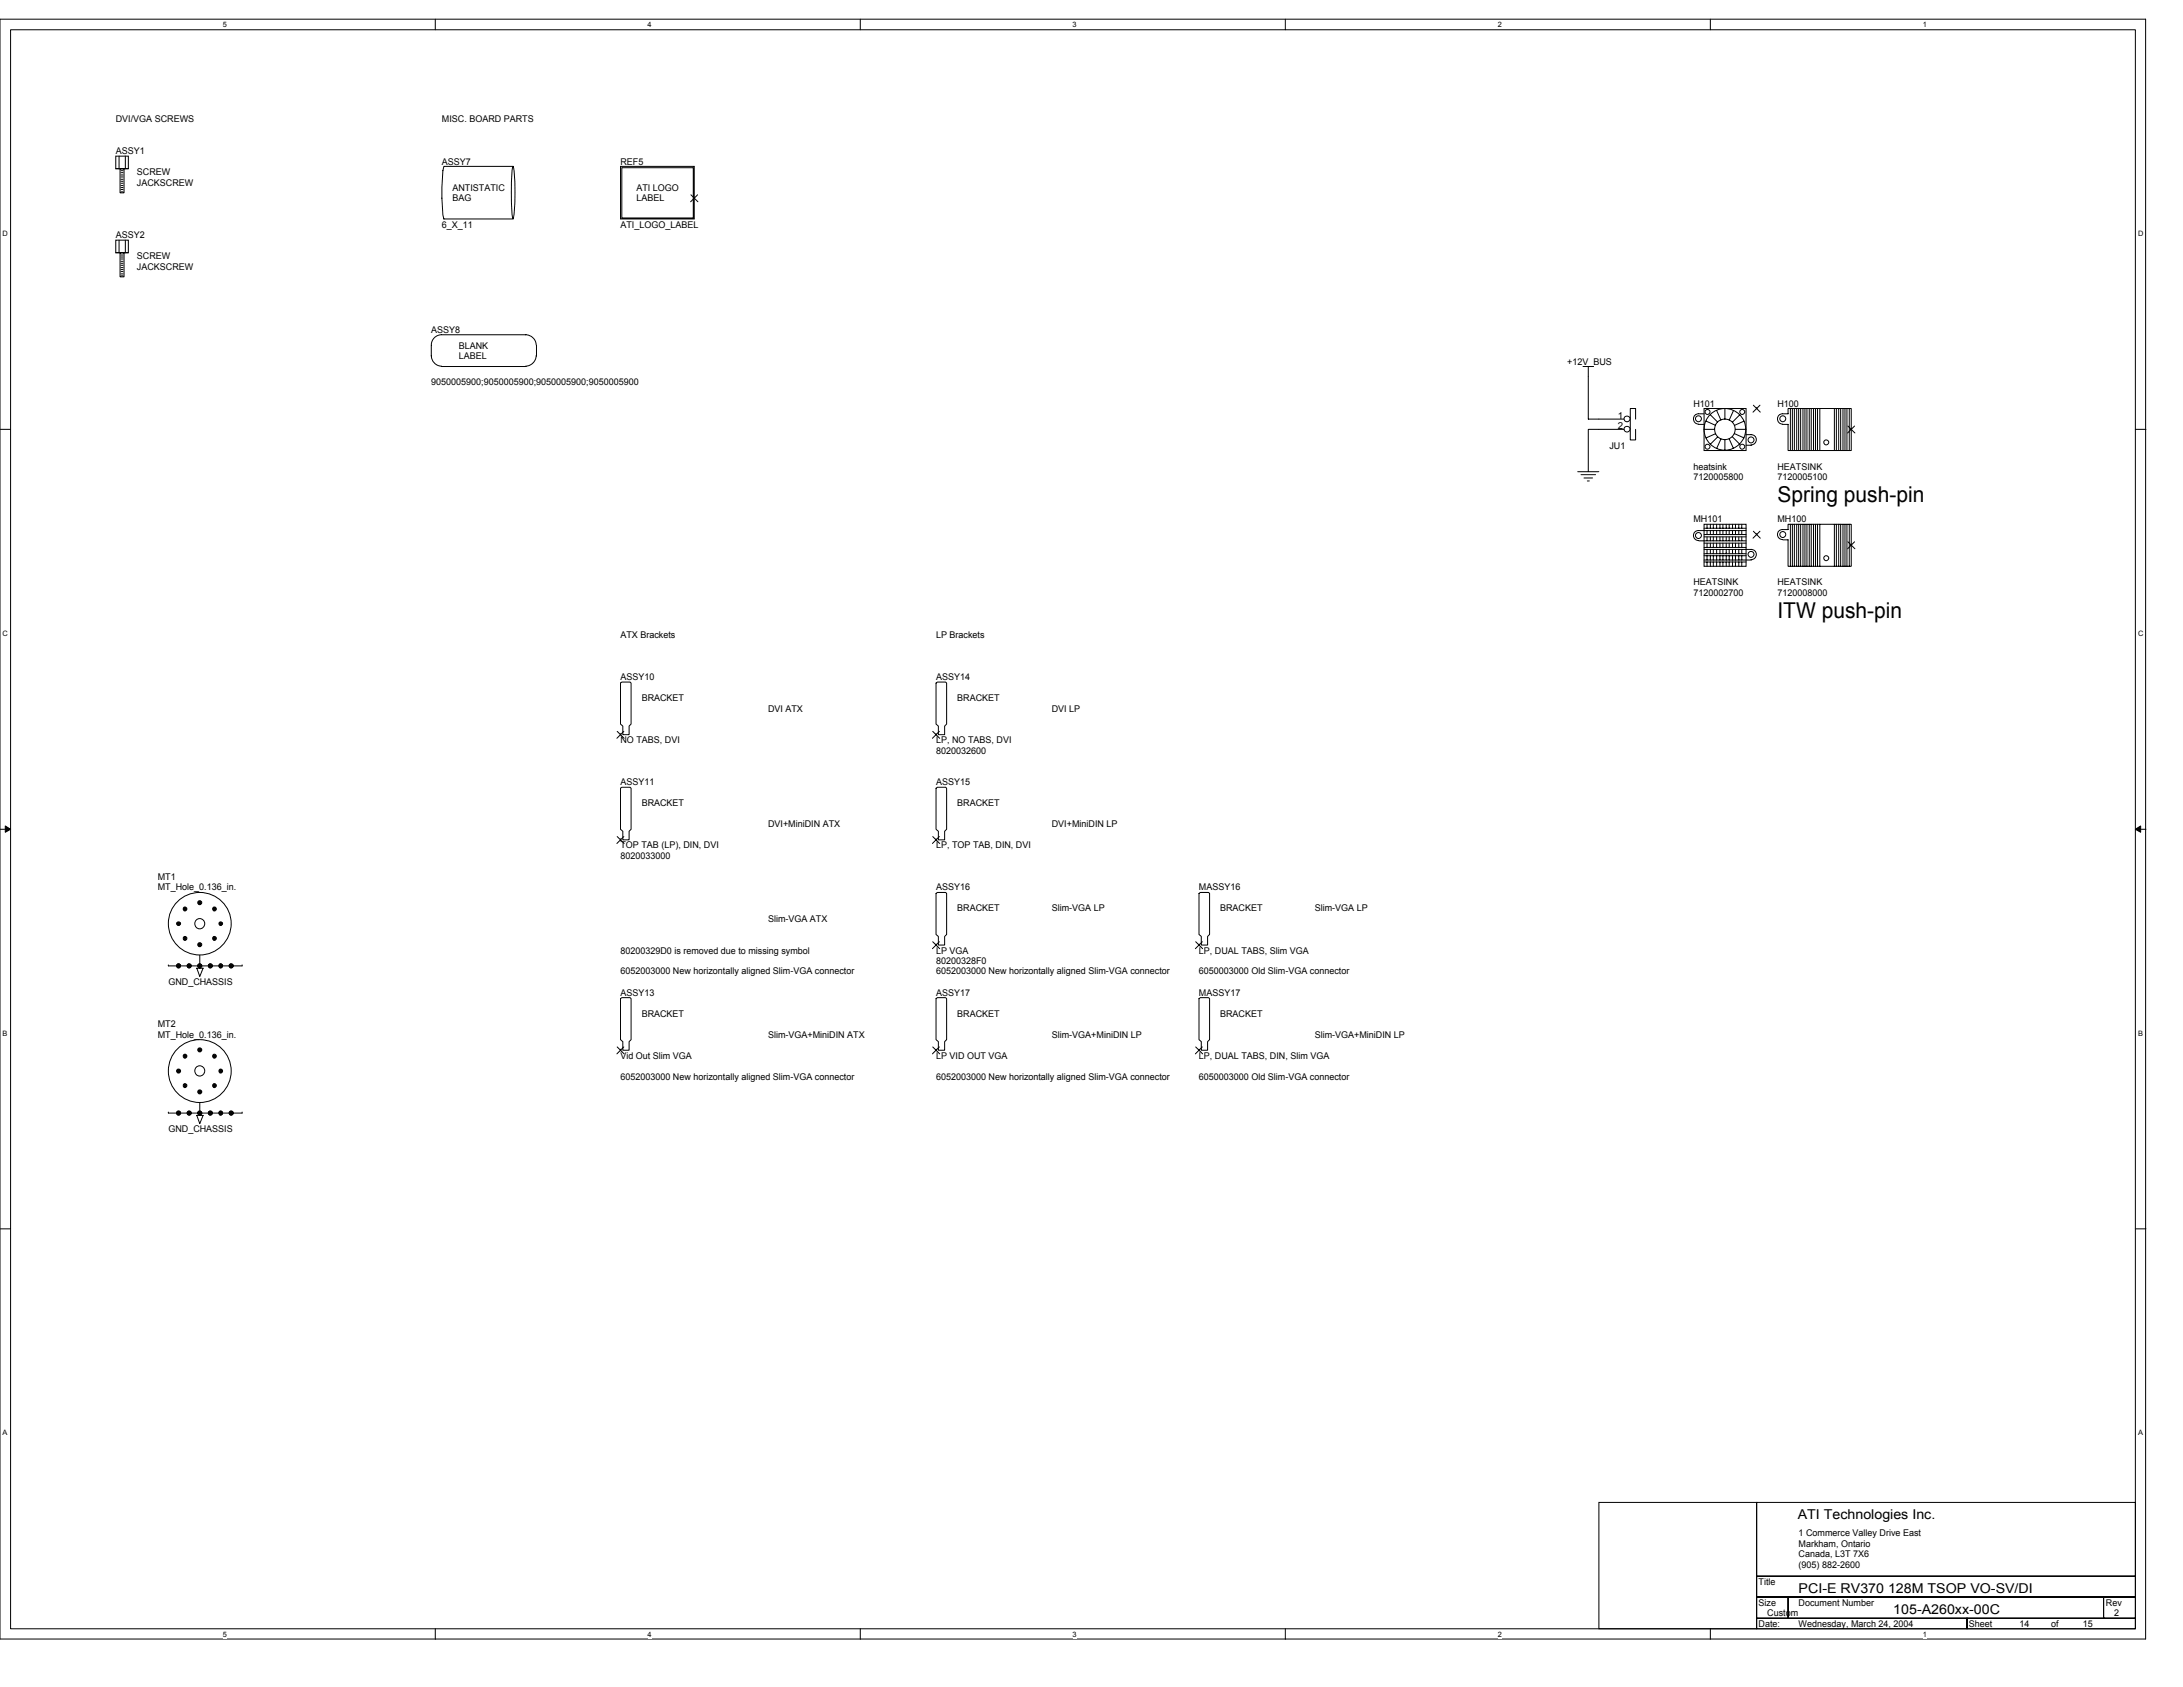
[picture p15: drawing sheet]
<svg xmlns="http://www.w3.org/2000/svg" width="279mm" height="216mm" viewBox="0 0 279 216" stroke-linecap="round" stroke-linejoin="round" font-family="sans-serif">
<defs><g id="words">
<g font-size="2.8">
<text x="227.5" y="64.2">Spring push-pin</text>
<text x="227.5" y="79">ITW push-pin</text>
</g>
<g font-size="1.7">
<text x="230.1" y="194.4">ATI Technologies Inc.</text>
<text x="230.2" y="203.8">PCI-E RV370 128M TSOP VO-SV/DI</text>
<text x="242.3" y="206.5">105-A260xx-00C</text>
</g>
<g font-size="1.2">
<text x="14.8" y="15.7">DVI/VGA SCREWS</text>
<text x="56.6" y="15.7">MISC. BOARD PARTS</text>
<text x="14.8" y="19.7">ASSY1</text>
<text x="17.5" y="23.7">JACKSCREW</text>
<text x="17.5" y="22.4">SCREW</text>
<text x="56.6" y="21.1">ASSY7</text>
<text x="79.4" y="21.1">REF5</text>
<text x="56.6" y="29.1">6_X_11</text>
<text x="57.9" y="24.4">ANTISTATIC</text>
<text x="57.9" y="25.8">BAG</text>
<text x="79.4" y="29.1">ATI_LOGO_LABEL</text>
<text x="81.4" y="24.4">ATI LOGO</text>
<text x="81.4" y="25.8">LABEL</text>
<text x="14.8" y="30.5">ASSY2</text>
<text x="17.5" y="33.2">SCREW</text>
<text x="17.5" y="34.5">JACKSCREW</text>
<text x="55.2" y="42.6">ASSY8</text>
<text x="58.7" y="46">LABEL</text>
<text x="58.7" y="44.6">BLANK</text>
<text x="200.6" y="46.7">+12V_BUS</text>
<text x="55.2" y="49.3">9050005900;9050005900;9050005900;9050005900</text>
<text x="207.1" y="53.6">1</text>
<text x="216.7" y="52">H101</text>
<text x="227.5" y="52">H100</text>
<text x="206" y="57.4">JU1</text>
<text x="207.1" y="54.9">2</text>
<text x="216.7" y="60.1">heatsink</text>
<text x="216.7" y="61.5">7120005800</text>
<text x="227.5" y="60.1">HEATSINK</text>
<text x="227.5" y="61.5">7120005100</text>
<text x="216.7" y="66.8">MH101</text>
<text x="227.5" y="66.8">MH100</text>
<text x="216.7" y="74.9">HEATSINK</text>
<text x="216.7" y="76.2">7120002700</text>
<text x="227.5" y="74.9">HEATSINK</text>
<text x="227.5" y="76.2">7120008000</text>
<text x="79.4" y="81.7">ATX Brackets</text>
<text x="119.8" y="81.7">LP Brackets</text>
<text x="79.4" y="87">ASSY10</text>
<text x="82.1" y="89.7">BRACKET</text>
<text x="119.8" y="87">ASSY14</text>
<text x="122.5" y="89.7">BRACKET</text>
<text x="79.4" y="95.1">NO TABS, DVI</text>
<text x="98.3" y="91.1">DVI ATX</text>
<text x="119.8" y="95.1">LP, NO TABS, DVI</text>
<text x="134.6" y="91.1">DVI LP</text>
<text x="79.4" y="100.5">ASSY11</text>
<text x="119.8" y="96.4">8020032600</text>
<text x="119.8" y="100.5">ASSY15</text>
<text x="82.1" y="103.2">BRACKET</text>
<text x="98.3" y="105.9">DVI+MiniDIN ATX</text>
<text x="122.5" y="103.2">BRACKET</text>
<text x="134.6" y="105.9">DVI+MiniDIN LP</text>
<text x="20.2" y="112.6">MT1</text>
<text x="20.2" y="114">MT_Hole_0.136_in.</text>
<text x="79.4" y="108.6">TOP TAB (LP), DIN, DVI</text>
<text x="79.4" y="109.9">8020033000</text>
<text x="119.8" y="114">ASSY16</text>
<text x="119.8" y="108.6">LP, TOP TAB, DIN, DVI</text>
<text x="153.5" y="114">MASSY16</text>
<text x="98.3" y="118">Slim-VGA ATX</text>
<text x="122.5" y="116.6">BRACKET</text>
<text x="134.6" y="116.6">Slim-VGA LP</text>
<text x="156.2" y="116.6">BRACKET</text>
<text x="168.3" y="116.6">Slim-VGA LP</text>
<text x="79.4" y="124.7">6052003000 New horizontally aligned Slim-VGA connector</text>
<text x="79.4" y="122">80200329D0 is removed due to missing symbol</text>
<text x="119.8" y="124.7">6052003000 New horizontally aligned Slim-VGA connector</text>
<text x="119.8" y="122">LP VGA</text>
<text x="119.8" y="123.4">80200328F0</text>
<text x="153.5" y="124.7">6050003000 Old Slim-VGA connector</text>
<text x="153.5" y="122">LP, DUAL TABS, Slim VGA</text>
<text x="20.2" y="131.4">MT2</text>
<text x="21.5" y="126.1">GND_CHASSIS</text>
<text x="79.4" y="127.4">ASSY13</text>
<text x="82.1" y="130.1">BRACKET</text>
<text x="119.8" y="127.4">ASSY17</text>
<text x="122.5" y="130.1">BRACKET</text>
<text x="153.5" y="127.4">MASSY17</text>
<text x="156.2" y="130.1">BRACKET</text>
<text x="20.2" y="132.8">MT_Hole_0.136_in.</text>
<text x="79.4" y="135.5">Vid Out Slim VGA</text>
<text x="98.3" y="132.8">Slim-VGA+MiniDIN ATX</text>
<text x="119.8" y="135.5">LP VID OUT VGA</text>
<text x="134.6" y="132.8">Slim-VGA+MiniDIN LP</text>
<text x="153.5" y="135.5">LP, DUAL TABS, DIN, Slim VGA</text>
<text x="168.3" y="132.8">Slim-VGA+MiniDIN LP</text>
<text x="79.4" y="138.2">6052003000 New horizontally aligned Slim-VGA connector</text>
<text x="119.8" y="138.2">6052003000 New horizontally aligned Slim-VGA connector</text>
<text x="153.5" y="138.2">6050003000 Old Slim-VGA connector</text>
<text x="21.5" y="144.9">GND_CHASSIS</text>
<text x="230.2" y="196.6">1 Commerce Valley Drive East</text>
<text x="230.2" y="198">Markham, Ontario</text>
<text x="225.1" y="202.8">Title</text>
<text x="230.2" y="199.3">Canada, L3T 7X6</text>
<text x="230.2" y="200.7">(905) 882-2600</text>
<text x="225.1" y="205.5">Size</text>
<text x="225.1" y="208.2">Date:</text>
<text x="226.2" y="206.8">Custom</text>
<text x="230.2" y="205.5">Document Number</text>
<text x="230.2" y="208.2">Wednesday, March 24, 2004</text>
<text x="252" y="208.2">Sheet</text>
<text x="258.5" y="208.2">14</text>
<text x="262.5" y="208.2">of</text>
<text x="266.6" y="208.2">15</text>
<text x="269.5" y="205.5">Rev</text>
<text x="270.6" y="206.8">2</text>
</g>
<g font-size=".9">
<text x="28.5" y="3.5">5</text>
<text x="82.9" y="3.5">4</text>
<text x="137.3" y="3.5">3</text>
<text x="191.7" y="3.5">2</text>
<text x="246.1" y="3.5">1</text>
<text x=".3" y="30.2">D</text>
<text x="273.6" y="30.2">D</text>
<text x=".3" y="81.4">C</text>
<text x="273.6" y="81.4">C</text>
<text x=".3" y="132.5">B</text>
<text x="273.6" y="132.5">B</text>
<text x=".3" y="183.7">A</text>
<text x="273.6" y="183.7">A</text>
<text x="28.5" y="209.5">5</text>
<text x="82.9" y="209.5">4</text>
<text x="137.3" y="209.5">3</text>
<text x="191.7" y="209.5">2</text>
<text x="246.1" y="209.5">1</text>
</g>
</g></defs>
<path d="M0 2.5h274.6v207.3h-274.6zM1.4 3.8h271.9v204.6h-271.9z" fill="none" stroke="#000" stroke-width=".13"/>
<g fill="#fff">
<path d="M28.5 2.6h.5v1.1h-.5z"/>
<path d="M28.5 208.6h.5v1.1h-.5z"/>
</g>
<path d="M55.7 2.5v1.3M55.7 208.4v1.4" fill="none" stroke="#000" stroke-width=".13"/>
<g fill="#fff">
<path d="M82.9 2.6h.5v1.1h-.5z"/>
<path d="M82.9 208.6h.5v1.1h-.5z"/>
</g>
<path d="M110.1 2.5v1.3M110.1 208.4v1.4" fill="none" stroke="#000" stroke-width=".13"/>
<g fill="#fff">
<path d="M137.3 2.6h.5v1.1h-.5z"/>
<path d="M137.3 208.6h.5v1.1h-.5z"/>
</g>
<path d="M164.5 2.5v1.3M164.5 208.4v1.4" fill="none" stroke="#000" stroke-width=".13"/>
<g fill="#fff">
<path d="M191.7 2.6h.5v1.1h-.5z"/>
<path d="M191.7 208.6h.5v1.1h-.5z"/>
</g>
<path d="M218.9 2.5v1.3M218.9 208.4v1.4" fill="none" stroke="#000" stroke-width=".13"/>
<g fill="#fff">
<path d="M246.1 2.6h.5v1.1h-.5z"/>
<path d="M246.1 208.6h.5v1.1h-.5z"/>
<path d="M.3 29.4h.7v1h-.7z"/>
<path d="M273.6 29.4h.7v1h-.7z"/>
<path d="M.3 80.5h.7v1.1h-.7z"/>
<path d="M273.6 80.5h.7v1.1h-.7z"/>
</g>
<path d="M0 54.9h1.4M273.3 54.9h1.4" fill="none" stroke="#000" stroke-width=".13"/>
<g fill="#fff">
<path d="M.3 131.7h.7v1.1h-.7z"/>
<path d="M273.6 131.7h.7v1.1h-.7z"/>
</g>
<path d="M0 106.1h1.4M273.3 106.1h1.4" fill="none" stroke="#000" stroke-width=".13"/>
<path d="M.7 105.7l.7 .4-.7 .4zM273.3 106.1l.7-.4v.8z" fill="#000" stroke="#000" stroke-width=".13"/>
<g fill="#fff">
<path d="M.3 182.8h.7v1.1h-.7z"/>
<path d="M273.6 182.8h.7v1.1h-.7z"/>
</g>
<g fill="none" stroke="#000" stroke-width=".13">
<path d="M14.8 30.7h1.6v1.6h-1.6zM14.8 32.3h1.6M15.2 30.7v1.6M15.4 32.3h.5v3.1h-.5zM15.5 32.6h.2M15.5 32.9h.2M15.5 33.1h.2M15.5 33.4h.2M15.5 33.7h.2M15.5 34h.2M15.5 34.2h.2M15.5 34.5h.2"/>
<path d="M15.5 34.8h.2M15.5 35.1h.2M15.5 35.3h.2M16 30.7v1.6M65.7 21.3a22.1 22.1 0 0 1 0 6.7 26.5 26.5 0 0 1 0-6.7zM65.7 21.3h-8.9a21.6 21.6 0 0 0 0 6.7h8.9M202.6 46.9h1.4M203.3 46.9v6.7h1.3M204.6 54.9h-1.3v5.5M209.3 53.6v-1.3h-.6v4h.6v-1.4M201.9 60.4h2.7M202.4 60.7h1.8"/>
<path d="M202.7 61.2h1.1M203.2 61.6h.2M217.4 67.9a.63 .63 0 0 0-.7 .6 .63 .63 0 0 0 .7 .7M217.4 69.2h6.1M217.4 67.9h6.1M218.1 67.1h5.4v5.4h-5.4zM218.1 67.6h5.4M218.1 68.4h5.4M218.1 70.1h5.4M218.1 70.9h5.4M218.1 71.7h6.1M218.1 68.7h5.4"/>
<path d="M218.1 69.5h5.4M218.1 70.3h6.1M218.1 71.1h5.4M218.1 71.9h5.4M218.5 67.1v.5M218.5 67.9v.5M218.5 68.7v.5M218.5 69.5v.6M218.5 70.3v.6M218.5 71.1v.6M218.5 71.9v.6M218.9 67.1v.5"/>
<path d="M218.9 67.9v.5M218.9 68.7v.5M218.9 69.5v.6M218.9 70.3v.6M218.9 71.1v.6M218.9 71.9v.6M219.3 67.1v.5M219.3 67.9v.5M219.3 68.7v.5M219.3 69.5v.6M219.3 70.3v.6M219.3 71.1v.6"/>
<path d="M219.3 71.9v.6M219.7 67.1v.5M219.7 67.9v.5M219.7 68.7v.5M219.7 69.5v.6M219.7 70.3v.6M219.7 71.1v.6M219.7 71.9v.6M220.1 67.1v.5M220.1 67.9v.5M220.1 68.7v.5M220.1 69.5v.6"/>
<path d="M220.1 70.3v.6M220.1 71.1v.6M220.1 71.9v.6M220.5 67.1v.5M220.5 67.9v.5M220.5 68.7v.5M220.5 69.5v.6M220.5 70.3v.6M220.5 71.1v.6M220.5 71.9v.6M220.9 70.9h.1M220.9 67.1v.5"/>
<path d="M220.9 67.9v.5M220.9 68.7v.5M220.9 69.5v.6M220.9 70.3v.6M220.9 71.1v.6M220.9 71.9v.6M221.3 67.1v.5M221.3 67.9v.5M221.3 68.7v.5M221.3 69.5v.6M221.3 70.3v.6M221.3 71.1v.6"/>
<path d="M221.3 71.9v.6M221.7 67.1v.5M221.7 67.9v.5M221.7 68.7v.5M221.7 69.5v.6M221.7 70.3v.6M221.7 71.1v.6M221.7 71.9v.6M222.1 67.1v.5M222.1 67.9v.5M222.1 68.7v.5M222.1 69.5v.6"/>
<path d="M222.1 70.3v.6M222.1 71.1v.6M222.1 71.9v.6M222.5 67.1v.5M222.5 67.9v.5M222.5 68.7v.5M222.5 69.5v.6M222.5 70.3v.6M222.5 71.1v.6M222.5 71.9v.6M222.9 67.1v.5M222.9 67.9v.5"/>
<path d="M222.9 68.7v.5M222.9 69.5v.6M222.9 70.3v.6M222.9 71.1v.6M222.9 71.9v.6M224.1 70.3a.66 .66 0 0 1 .7 .7 .66 .66 0 0 1-.7 .6M224.4 68l.9 .9M224.8 68.4h.1M225.3 68l-.9 .9M153.5 114.3l.1-.1h1.1l.1 .1v5.3l-.2 .2v1.1h-.8v-1.1l-.3-.2zM21.5 123.6h9.5M25.2 123.9h.8l-.4 1.1z"/>
<path d="M25.6 123.6v.3M153 120.5l.9 .9M153.5 120.9h.1M153.9 120.5l-.9 .9M0 157.3h1.4M21.5 142.5h.1M21.5 142.5h9.5M22.9 142.5h.1M24.3 142.5h.1M25.2 142.7h.8l-.4 1.1zM25.6 142.5h.1M25.6 141.1v1.6"/>
<path d="M26.9 142.5h.1M28.3 142.5h.1M29.6 142.5h.1M31 142.5h.1M273.3 157.3h1.4M204.6 192.3h20.2v16.1h-20.2zM224.8 192.3h48.5v9.4h-48.5zM224.8 201.7h48.5v2.7h-48.5zM224.8 204.4h4.1v2.7h-4.1zM224.8 207.1h27v1.3h-27zM228.9 204.4h40.3v2.7h-40.3zM251.8 207.1h21.5v1.3h-21.5z"/>
<path d="M269.2 204.4h4.1v2.7h-4.1z"/>
<circle cx="217.4" cy="68.5" r=".38"/>
<circle cx="224.1" cy="70.9" r=".38"/>
<circle cx="25.6" cy="137" r=".65"/>
<circle cx="25.6" cy="137.1" r="4"/>
</g>
<g fill="#000" stroke="#000" stroke-width=".13">
<path d="M23.5 135l.2-.1 .2 .1-.1 .3-.1 .1-.2-.1z" fill-rule="evenodd"/>
<path d="M23.5 138.7h.2l.2 .1-.1 .3-.1 .1-.2-.1z" fill-rule="evenodd"/>
<path d="M27.3 138.7h.1l.2 .1v.3l-.2 .1-.1-.1z" fill-rule="evenodd"/>
<path d="M27.3 135l.1-.1 .2 .1v.3l-.2 .1-.1-.1z" fill-rule="evenodd"/>
<path d="M28.1 123.4h.1l.3 .1-.1 .3-.2 .1-.1-.1z" fill-rule="evenodd"/>
<path d="M28.1 136.9l.1-.1 .3 .1-.1 .3-.2 .1-.1-.1z" fill-rule="evenodd"/>
<path d="M28.1 142.3l.1-.1 .3 .1-.1 .3-.2 .1-.1-.1z" fill-rule="evenodd"/>
<circle cx="22.9" cy="123.6" r=".26"/>
<circle cx="22.9" cy="137.1" r=".26"/>
<circle cx="24.2" cy="123.6" r=".26"/>
<circle cx="25.6" cy="123.6" r=".26"/>
<circle cx="25.6" cy="134.4" r=".26"/>
<circle cx="25.6" cy="139.7" r=".26"/>
<circle cx="26.9" cy="123.6" r=".26"/>
<circle cx="29.6" cy="123.6" r=".26"/>
<circle cx="22.9" cy="142.5" r=".26"/>
<circle cx="24.2" cy="142.5" r=".26"/>
<circle cx="25.6" cy="142.5" r=".26"/>
<circle cx="26.9" cy="142.5" r=".26"/>
<circle cx="29.6" cy="142.5" r=".26"/>
</g>
<circle cx="208.2" cy="53.6" r=".37" fill="#fff" stroke="#000" stroke-width=".13"/>
<path d="M204.6 53.6h3.3" fill="none" stroke="#000" stroke-width=".13"/>
<circle cx="208.2" cy="54.9" r=".37" fill="#fff" stroke="#000" stroke-width=".13"/>
<g fill="none" stroke="#000" stroke-width=".13">
<path d="M14.8 20h1.6v1.6h-1.6zM15.2 20v1.6M16 20v1.6M14.8 21.6h1.6M15.4 21.6h.5v3.1h-.5zM15.5 21.8h.2M15.5 22.1h.2M15.5 22.4h.2M15.5 22.6h.2M15.5 22.9h.2M15.5 23.2h.2M15.5 23.5h.2"/>
<path d="M15.5 23.7h.2M15.5 24h.2M15.5 24.3h.2M15.5 24.6h.2M79.4 21.3h9.5v6.7h-9.5zM79.6 21.5h9.1v6.4h-9.1zM88.4 24.9l.9 .9M88.9 25.4h.1M89.3 24.9l-.9 .9M55.2 45.5a1.36 1.36 0 0 0 1.3 1.4M55.2 44.2v1.4M56.5 42.8a1.32 1.32 0 0 0-1.3 1.4"/>
<path d="M56.6 42.8h10.7M56.6 46.9h10.7M67.3 42.8a1.36 1.36 0 0 1 1.3 1.4M68.6 45.5a1.39 1.39 0 0 1-1.3 1.4M68.7 44.2v1.4M204.6 54.9h3.3M217.4 53a.66 .66 0 0 0-.7 .6 .66 .66 0 0 0 .7 .7M217.4 53h.7M217.4 54.3h.7M218.1 52.3h5.4v5.4h-5.4zM218.1 54.9h1.4M218.4 53.9l1.2 .5"/>
<path d="M218.9 53.1l.9 .9M219.6 55.5l-1.2 .5M219.7 52.5l.6 1.3M219.8 55.9l-.9 1M220.3 56.2l-.6 1.2M220.8 52.3v1.3M220.8 56.3v1.4M221.3 56.2l.6 1.2M221.7 55.9l1 1M221.9 52.5l-.6 1.3M222 55.5l1.2 .5M222.1 54.9h1.4"/>
<path d="M222.7 53.1l-1 .9M223.2 53.9l-1.2 .5M223.5 55.6h.7M223.5 57h.7M224.1 55.6a.66 .66 0 0 1 .7 .7 .66 .66 0 0 1-.7 .6M224.4 51.9l.9 .8M224.8 52.3h.1M225.3 51.9l-.9 .8M228.1 53a.66 .66 0 0 0-.6 .6 .66 .66 0 0 0 .6 .7M228.2 53h.7v-.7h8v5.4h-8v-3.4h-.7M229.2 52.3v5.4M229.4 52.3v5.4"/>
<path d="M229.7 52.3v5.4M230 52.3v5.4M230.2 52.3v5.4M230.5 52.3v5.4M230.8 52.3v5.4M231 52.3v5.4M231.3 52.3v5.4M231.6 52.3v5.4M231.8 52.3v5.4M232.1 52.3v5.4M232.4 52.3v5.4M232.6 52.3v5.4"/>
<path d="M232.9 52.3v5.4M234.8 52.3v5.4M235 52.3v5.4M235.3 52.3v5.4M235.6 52.3v5.4M235.9 52.3v5.4M236.1 52.3v5.4M236.4 52.3v5.4M236.5 54.5l.9 .9M236.7 52.3v5.4M236.9 54.9h.1M237.4 54.5l-.9 .9"/>
<path d="M228.1 67.8a.64 .64 0 0 0-.6 .6 .64 .64 0 0 0 .6 .6M228.2 67.8h.7v-.7h8v5.4h-8v-3.4h-.7M229.2 67.1v5.4M229.4 67.1v5.4M229.7 67.1v5.4M230 67.1v5.4M230.2 67.1v5.4M230.5 67.1v5.4M230.8 67.1v5.4M231 67.1v5.4M231.3 67.1v5.4M231.6 67.1v5.4"/>
<path d="M231.8 67.1v5.4M232.1 67.1v5.4M232.4 67.1v5.4M232.6 67.1v5.4M232.9 67.1v5.4M234.8 67.1v5.4M235 67.1v5.4M235.3 67.1v5.4M235.6 67.1v5.4M235.9 67.1v5.4M236.1 67.1v5.4M236.4 67.1v5.4"/>
<path d="M236.5 69.3l.9 .9M236.7 67.1v5.4M236.9 69.8h.1M237.4 69.3l-.9 .9M79 93.6l.9 .9M79.4 87.4l.2-.1h1l.2 .1v5.3l-.3 .2v1.1h-.8v-1.1l-.3-.2zM79.4 94h.1M79.8 93.6l-.8 .9M119.4 93.6l.9 .9M119.8 87.4l.2-.1h1l.2 .1v5.3l-.3 .2v1.1h-.8v-1.1l-.3-.2zM119.8 94h.1M120.2 93.6l-.9 .9"/>
<path d="M79 107.1l.9 .8M79.4 100.9l.2-.1h1l.2 .1v5.2l-.3 .3v1.1h-.8v-1.1l-.3-.3zM79.4 107.5h.1M79.8 107.1l-.8 .8M119.4 107.1l.9 .8M119.8 114.3l.2-.1h1l.2 .1v5.3l-.3 .2v1.1h-.8v-1.1l-.3-.2zM119.8 100.9l.2-.1h1l.2 .1v5.2l-.3 .3v1.1h-.8v-1.1l-.3-.3zM119.8 107.5h.1M120.2 107.1l-.9 .8M21.5 123.6h.1M22.9 123.6h.1M24.3 123.6h.1"/>
<path d="M25.6 123.6h.1M25.6 122.3v1.3M26.9 123.6h.1M28.3 123.6h.1M29.6 123.6h.1M31 123.6h.1M79 134l.9 .9M79.4 127.8l.2-.1h1l.2 .1v5.3l-.3 .2v1.1h-.8v-1.1l-.3-.2zM79.4 134.4h.1M79.8 134l-.8 .9M119.4 120.5l.9 .9M119.4 134l.9 .9"/>
<path d="M119.8 120.9h.1M119.8 127.8l.2-.1h1l.2 .1v5.3l-.3 .2v1.1h-.8v-1.1l-.3-.2zM119.8 134.4h.1M120.2 120.5l-.9 .9M120.2 134l-.9 .9M153 134l.9 .9M153.5 127.8l.1-.1h1.1l.1 .1v5.3l-.2 .2v1.1h-.8v-1.1l-.3-.2zM153.5 134.4h.1M153.9 134l-.9 .9"/>
<circle cx="217.4" cy="53.6" r=".38"/>
<circle cx="218.5" cy="57.2" r=".32"/>
<circle cx="218.5" cy="52.7" r=".32"/>
<circle cx="220.8" cy="54.9" r="1.32"/>
<circle cx="220.8" cy="54.9" r="2.67"/>
<circle cx="223" cy="57.2" r=".32"/>
<circle cx="223" cy="52.7" r=".32"/>
<circle cx="224.1" cy="56.3" r=".38"/>
<circle cx="228.2" cy="53.6" r=".38"/>
<circle cx="233.7" cy="56.6" r=".32"/>
<circle cx="228.2" cy="68.4" r=".38"/>
<circle cx="233.7" cy="71.4" r=".32"/>
<circle cx="25.6" cy="118.2" r=".65"/>
<circle cx="25.6" cy="118.2" r="4"/>
</g>
<g fill="#000" stroke="#000" stroke-width=".13">
<path d="M23.5 116.1h.2l.2 .1-.1 .3-.1 .1-.2-.1z" fill-rule="evenodd"/>
<path d="M27.3 116.1h.1l.2 .1v.3l-.2 .1-.1-.1z" fill-rule="evenodd"/>
<path d="M28.1 118h.3l.1 .2-.1 .2h-.2h-.1z" fill-rule="evenodd"/>
<path d="M23.5 119.9l.2-.1 .2 .2-.1 .3-.1 .1-.2-.1z" fill-rule="evenodd"/>
<path d="M27.3 119.9l.1-.1 .2 .2v.3l-.2 .1-.1-.1z" fill-rule="evenodd"/>
<path d="M28.1 123.4h.1l.3 .1-.1 .3-.2 .1-.1-.1z" fill-rule="evenodd"/>
<path d="M28.1 142.3l.1-.1 .3 .1-.1 .3-.2 .1-.1-.1z" fill-rule="evenodd"/>
<circle cx="22.9" cy="118.2" r=".25"/>
<circle cx="25.6" cy="115.5" r=".26"/>
<circle cx="22.9" cy="123.6" r=".26"/>
<circle cx="24.2" cy="123.6" r=".26"/>
<circle cx="25.6" cy="123.6" r=".26"/>
<circle cx="25.6" cy="120.9" r=".26"/>
<circle cx="26.9" cy="123.6" r=".26"/>
<circle cx="29.6" cy="123.6" r=".26"/>
<circle cx="22.9" cy="142.5" r=".26"/>
<circle cx="24.2" cy="142.5" r=".26"/>
<circle cx="25.6" cy="142.5" r=".26"/>
<circle cx="26.9" cy="142.5" r=".26"/>
<circle cx="29.6" cy="142.5" r=".26"/>
</g>
<use href="#words"/>
</svg>
